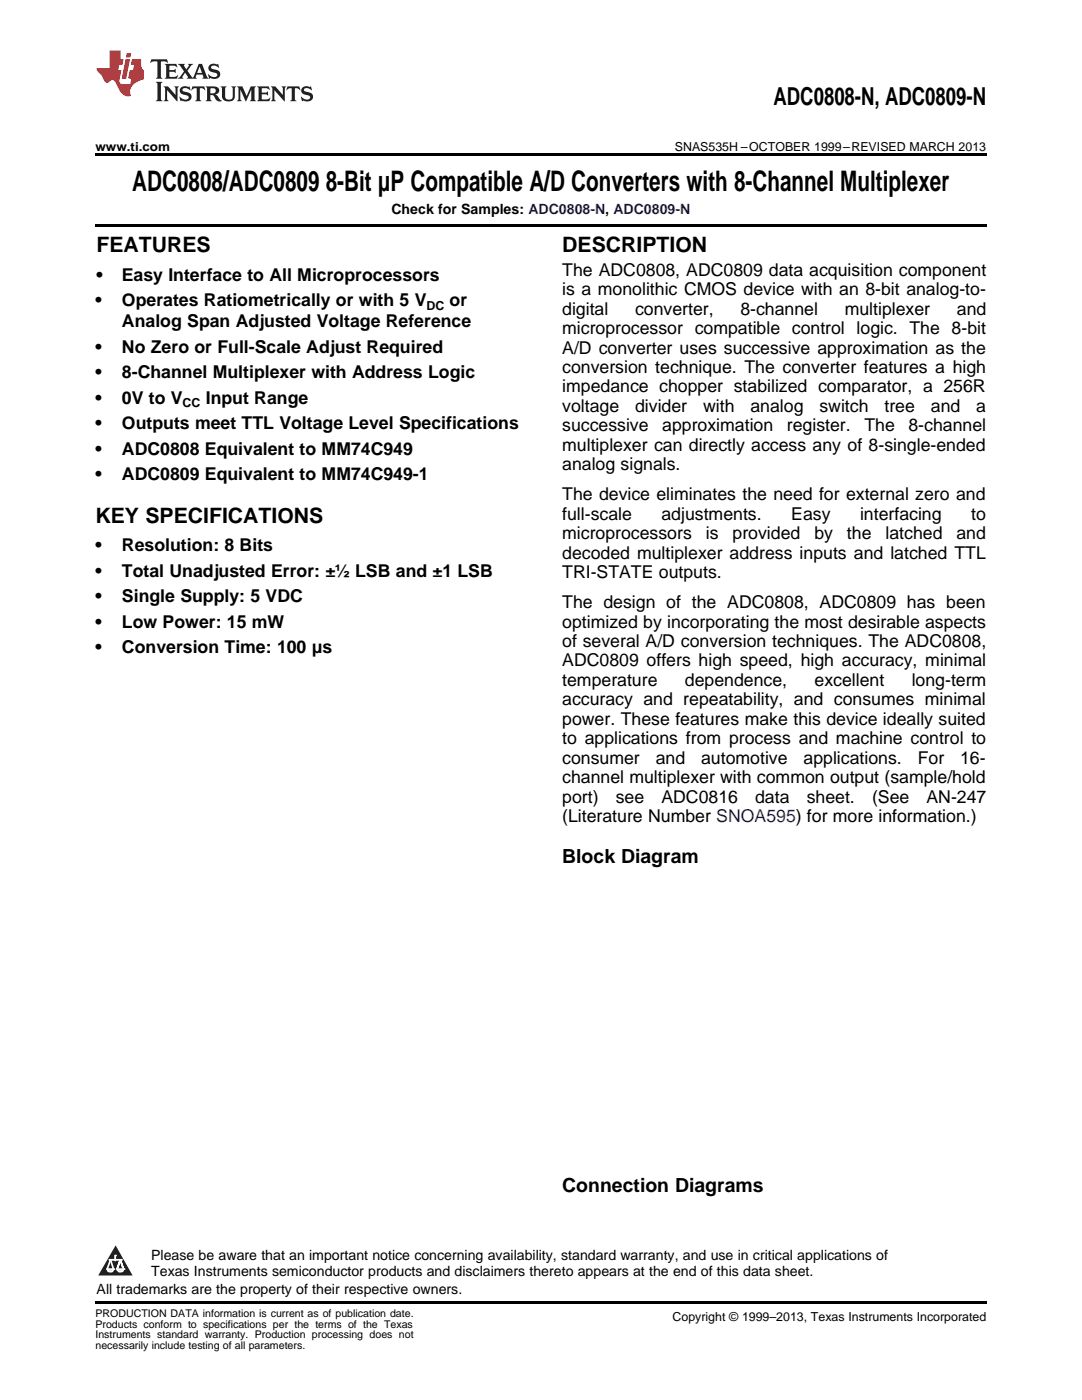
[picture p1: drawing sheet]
<svg xmlns="http://www.w3.org/2000/svg" width="216mm" height="279mm" viewBox="0 0 216 279" stroke-linecap="round" stroke-linejoin="round" font-family="sans-serif">
<defs><g id="words">
<g font-size="5.6">
<text x="26.4" y="38.1">ADC0808/ADC0809</text>
<text x="65" y="38.1">8-Bit μP Compatible A/D Converters with 8-Channel Multiplexer</text>
</g>
<text font-size="4.9" x="154.3" y="21">ADC0808-N, ADC0809-N</text>
<g font-size="4.2">
<text x="19.2" y="50.3">FEATURES</text>
<text x="112.2" y="50.3">DESCRIPTION</text>
<text x="19" y="104.3">KEY SPECIFICATIONS</text>
</g>
<g font-size="3.9">
<text x="112.2" y="172.2">Block Diagram</text>
<text x="112.2" y="237.9">Connection Diagrams</text>
</g>
<g font-size="3.5">
<text x="19.2" y="56">•</text>
<text x="24.3" y="56">Easy Interface to All Microprocessors</text>
<text x="112.2" y="55">The ADC0808, ADC0809 data acquisition component</text>
<text x="112.2" y="58.9">is a monolithic CMOS device with an 8-bit analog-to-</text>
<text x="19" y="61.1">•</text>
<text x="24.3" y="61.1">Operates Ratiometrically or with 5 V</text>
<text x="24.3" y="65.3">Analog Span Adjusted Voltage Reference</text>
<text x="89.7" y="61.1">or</text>
<text x="112.2" y="62.8">digital</text>
<text x="126.7" y="62.8">converter,</text>
<text x="147.7" y="62.8">8-channel</text>
<text x="168.6" y="62.8">multiplexer</text>
<text x="190.9" y="62.8">and</text>
<text x="19" y="70.4">•</text>
<text x="24.3" y="70.4">No Zero or Full-Scale Adjust Required</text>
<text x="112.2" y="66.7">microprocessor compatible control logic. The 8-bit</text>
<text x="112.2" y="70.6">A/D converter uses successive approximation as the</text>
<text x="19" y="75.5">•</text>
<text x="24.3" y="75.5">8-Channel Multiplexer with Address Logic</text>
<text x="112.2" y="74.4">conversion technique. The converter features a high</text>
<text x="19" y="80.6">•</text>
<text x="24.3" y="80.6">0V to V</text>
<text x="41.1" y="80.6">Input Range</text>
<text x="112.2" y="78.3">impedance chopper stabilized comparator, a 256R</text>
<text x="112.2" y="82.2">voltage</text>
<text x="126.7" y="82.2">divider</text>
<text x="140.3" y="82.2">with</text>
<text x="149.7" y="82.2">analog</text>
<text x="163.5" y="82.2">switch</text>
<text x="176.5" y="82.2">tree</text>
<text x="185.7" y="82.2">and</text>
<text x="194.8" y="82.2">a</text>
<text x="19" y="85.7">•</text>
<text x="24.3" y="85.7">Outputs meet TTL Voltage Level Specifications</text>
<text x="112.2" y="86.1">successive</text>
<text x="112.2" y="90">multiplexer can directly access any of 8-single-ended</text>
<text x="132.2" y="86.1">approximation</text>
<text x="157" y="86.1">register.</text>
<text x="172.5" y="86.1">The</text>
<text x="181.3" y="86.1">8-channel</text>
<text x="19" y="90.7">•</text>
<text x="19" y="95.8">•</text>
<text x="24.3" y="90.7">ADC0808 Equivalent to MM74C949</text>
<text x="24.3" y="95.8">ADC0809 Equivalent to MM74C949-1</text>
<text x="112.2" y="93.8">analog signals.</text>
<text x="112.2" y="99.8">The device eliminates the need for external zero and</text>
<text x="112.2" y="103.7">full-scale</text>
<text x="112.2" y="107.6">microprocessors</text>
<text x="132" y="103.7">adjustments.</text>
<text x="140.8" y="107.6">is</text>
<text x="146.2" y="107.6">provided</text>
<text x="157.9" y="103.7">Easy</text>
<text x="162.5" y="107.6">by</text>
<text x="169" y="107.6">the</text>
<text x="171.6" y="103.7">interfacing</text>
<text x="176.7" y="107.6">latched</text>
<text x="190.9" y="107.6">and</text>
<text x="193.8" y="103.7">to</text>
<text x="19" y="110">•</text>
<text x="24.3" y="110">Resolution: 8 Bits</text>
<text x="112.2" y="111.5">decoded multiplexer address inputs and latched TTL</text>
<text x="19" y="115.1">•</text>
<text x="24.3" y="115.1">Total Unadjusted Error: ±½ LSB and ±1 LSB</text>
<text x="112.2" y="115.4">TRI-STATE outputs.</text>
<text x="19" y="120.2">•</text>
<text x="19" y="125.2">•</text>
<text x="24.3" y="120.2">Single Supply: 5 VDC</text>
<text x="24.3" y="125.2">Low Power: 15 mW</text>
<text x="112.2" y="121.4">The design of the ADC0808, ADC0809 has been</text>
<text x="112.2" y="125.2">optimized by incorporating the most desirable aspects</text>
<text x="19" y="130.3">•</text>
<text x="24.3" y="130.3">Conversion Time: 100 μs</text>
<text x="112.2" y="129.1">of several A/D conversion techniques. The ADC0808,</text>
<text x="112.2" y="133">ADC0809 offers high speed, high accuracy, minimal</text>
<text x="112.2" y="136.9">temperature</text>
<text x="136.7" y="136.9">dependence,</text>
<text x="162.5" y="136.9">excellent</text>
<text x="181.9" y="136.9">long-term</text>
<text x="112.2" y="140.8">accuracy and repeatability, and consumes minimal</text>
<text x="112.2" y="144.6">power. These features make this device ideally suited</text>
<text x="112.2" y="148.5">to applications from process and machine control to</text>
<text x="112.2" y="152.4">consumer</text>
<text x="130.8" y="152.4">and</text>
<text x="139.9" y="152.4">automotive</text>
<text x="160.3" y="152.4">applications.</text>
<text x="183.1" y="152.4">For</text>
<text x="191.6" y="152.4">16-</text>
<text x="112.2" y="156.3">channel multiplexer with common output (sample/hold</text>
<text x="112.2" y="160.2">port)</text>
<text x="122.9" y="160.2">see</text>
<text x="132" y="160.2">ADC0816</text>
<text x="150.7" y="160.2">data</text>
<text x="161" y="160.2">sheet.</text>
<text x="174" y="160.2">(See</text>
<text x="184.9" y="160.2">AN-247</text>
<text x="112.2" y="164">(Literature Number SNOA595) for more information.)</text>
</g>
<g font-size="2.8">
<text x="78.1" y="42.7">Check for Samples: ADC0808-N, ADC0809-N</text>
<text x="30.2" y="251.5">Please be aware that an important notice concerning availability, standard warranty, and use in critical applications of</text>
<text x="30.2" y="254.7">Texas Instruments semiconductor products and disclaimers thereto appears at the end of this data sheet.</text>
<text x="19.3" y="258.2">All trademarks are the property of their respective owners.</text>
</g>
<g font-size="2.5">
<text x="19" y="30.1">www.ti.com</text>
<text x="134.7" y="30.1">SNAS535H –OCTOBER 1999–REVISED MARCH 2013</text>
<text x="85.1" y="61.8">DC</text>
<text x="36.4" y="81.3">CC</text>
<text x="134.2" y="263.6">Copyright © 1999–2013, Texas Instruments Incorporated</text>
</g>
<g font-size="2.1">
<text x="19" y="262.9">PRODUCTION DATA information is current as of publication date.</text>
<text x="19" y="265">Products conform to specifications per the terms of the Texas</text>
<text x="19" y="267.1">Instruments standard warranty. Production processing does not</text>
<text x="19" y="269.2">necessarily include testing of all parameters.</text>
</g>
<g font-size=".4" fill="#fff">
<text x="19" y="50.2">1</text>
<text x="19" y="258.2">2</text>
</g>
</g></defs>
<path d="M19 259.7h177.8v.5h-177.8z" fill="#000"/>
<path d="M23.1 248.5l3.4 6.1h-6.9z" fill="#231f20"/>
<path d="M21.4 253.3h1.2l-.3 .5h-.3a.55 .55 0 0 1-.6-.5z" fill-rule="evenodd" fill="#fff"/>
<path d="M21.4 253.3h1.2l-.3 .5h-.3a.55 .55 0 0 1-.6-.5z" fill="none" stroke="#231f20" stroke-width=".34"/>
<path d="M21.4 253.3l1.2 .1-.3 .4h-.5z" fill="none" stroke="#fff" stroke-width=".34"/>
<path d="M23 251.5h.1" fill="none" stroke="#fff" stroke-width=".34"/>
<path d="M23 250.6v.9z" fill="#fff"/>
<path d="M23 250.6v.9z" fill="none" stroke="#fff" stroke-width=".34"/>
<circle cx="23" cy="250.6" r=".17" fill="#fff"/>
<path d="M21.9 251.4h.1" fill="none" stroke="#fff" stroke-width=".34"/>
<path d="M21.9 251.4h2.3z" fill="#fff"/>
<path d="M21.9 251.4h2.3z" fill="none" stroke="#fff" stroke-width=".34"/>
<circle cx="24.2" cy="251.4" r=".17" fill="#fff"/>
<path d="M23.3 253.3h.1" fill="none" stroke="#fff" stroke-width=".34"/>
<path d="M24 251.4l-.7 1.9z" fill="#fff"/>
<path d="M24 251.4l-.7 1.9z" fill="none" stroke="#fff" stroke-width=".34"/>
<path d="M24 251.4l.7 1.9z" fill="#fff"/>
<path d="M24 251.4l.7 1.9z" fill="none" stroke="#fff" stroke-width=".34"/>
<path d="M24.6 253.3h.1" fill="none" stroke="#fff" stroke-width=".34"/>
<circle cx="21.4" cy="253.3" r=".17" fill="#fff"/>
<path d="M22.1 251.4l-.7 1.9z" fill="#fff"/>
<path d="M22.1 251.4l-.7 1.9z" fill="none" stroke="#fff" stroke-width=".34"/>
<path d="M22.1 251.4l.5 1.9z" fill="#fff"/>
<path d="M22.1 251.4l.5 1.9z" fill="none" stroke="#fff" stroke-width=".34"/>
<circle cx="22.6" cy="253.3" r=".17" fill="#fff"/>
<path d="M23.4 253.3h1.3a.65 .65 0 0 1-.7 .5 .65 .65 0 0 1-.6-.5z" fill-rule="evenodd" fill="#fff"/>
<path d="M23.4 253.3h1.3a.65 .65 0 0 1-.7 .5 .65 .65 0 0 1-.6-.5z" fill="none" stroke="#231f20" stroke-width=".34"/>
<path d="M23.4 253.3h1.3l-.4 .5h-.6z" fill="none" stroke="#fff" stroke-width=".34"/>
<path d="M23.3 253.3h.1" fill="none" stroke="#fff" stroke-width=".34"/>
<circle cx="24.7" cy="253.3" r=".17" fill="#fff"/>
<path d="M19 30.6h177.8v.5h-177.8zM19 44.7h177.8v.5h-177.8z" fill="#000"/>
<path d="M30.2 11.8l-.2 .8a1.31 1.31 0 0 1 1.4-.3v2.9l-.3 .5h1.3l-.3-.5v-2.7l.3-.3a1.09 1.09 0 0 1 1.1 .4l-.2-.8zM32.9 12.8l.3 .4v2l-.3 .5h2.4l.2-.7a1.48 1.48 0 0 1-1.7 .3v-1l1 .1 .2 .2v-.9l-.2 .3h-1v-.7l.2-.2a1.73 1.73 0 0 1 1.4 .3l-.2-.6zM35.5 12.8l1.2 1.4-.7 1-.5 .5h1.1l-.2-.3 .5-.9 .6 .9-.2 .3h2l-.3-.3 .2-.5h1.2l.2 .5-.2 .3h1.2l-.3-.4-1-2.5h-.6l-1.3 2.7-1-1.4 1.1-1.3h-1l.2 .2-.5 .9-.5-.9 .2-.2zM39.8 13.3l.5 1.3h-1zM41.9 12.9a.83 .83 0 0 0-.3 1 .83 .83 0 0 0 .8 .5l.8 .2 .2 .3a1 1 0 0 1-1 .5 1 1 0 0 1-.8-.6l.1 .9 .2-.1a1.65 1.65 0 0 0 2-.5 .89 .89 0 0 0-.8-1.2l-.8-.2-.2-.3a.91 .91 0 0 1 1.6 .2l-.2-.8h-.4a1.34 1.34 0 0 0-1.2 .1zM31.1 16.3l.3 .5v2.9l-.3 .5h1.3l-.3-.5v-2.9l.3-.5zM32.7 17.2l.2 .5v2l-.2 .5h.9l-.3-.5 .1-1.7 2 2.2v-2.5l.3-.5h-.9l.2 .3v1.4l-1.5-1.7zM36.2 17.4a.83 .83 0 0 0-.3 .9 .83 .83 0 0 0 .8 .6l.8 .2 .2 .3a1 1 0 0 1-1 .5 1 1 0 0 1-.8-.6l.1 .9 .2-.1a1.66 1.66 0 0 0 2-.5 .89 .89 0 0 0-.9-1.2l-.7-.2-.2-.3a.91 .91 0 0 1 1.6 .2l-.2-.9-.4 .1a1.36 1.36 0 0 0-1.2 .1zM38.4 17.2l-.2 .9a.61 .61 0 0 1 1.1-.3v1.9l-.4 .5h1.3l-.3-.5v-1.9l.2-.2a.81 .81 0 0 1 .8 .5l-.1-.9zM41 17.2l.3 .5v2l-.3 .5h1.3l-.3-.3v-.9a.72 .72 0 0 1 .9 .6 .85 .85 0 0 0 1.4 .5l-.5-.3-.5-.7-.3-.3a.78 .78 0 0 0 .7-.7 .78 .78 0 0 0-.7-.8zM42 17.7l.2-.1a.6 .6 0 0 1 .7 .1 .6 .6 0 0 1 .1 .7l-.2 .2h-.8zM44 17.2l.3 .3a3.4 3.4 0 0 0 .3 2.4 1.57 1.57 0 0 0 2.2-.3l.1-2.1 .2-.3h-1l.3 .5v1.5a.76 .76 0 0 1-.7 .7 .76 .76 0 0 1-.8-.7v-1.5l.3-.5zM47.3 17.2l.3 .5v2l-.3 .5h.9l-.2-.5v-1.8l1 2.3 1.1-2.3v1.8l-.2 .5h1.2l-.3-.5v-2l.3-.5h-1.1l-.8 2-.8-2zM51.3 17.2l.3 .5v2l-.3 .5h2.4l.2-.7a1.49 1.49 0 0 1-1.6 .3l-.1-1h1l.3 .3v-.9l-.3 .3h-1v-.7l.3-.2a1.73 1.73 0 0 1 1.4 .3l-.3-.7zM54.1 17.2l.3 .5v2l-.3 .5h1l-.4-.5 .1-1.7 2 2.2v-2.5l.3-.5h-.9l.2 .3v1.4l-1.5-1.7zM57.4 17.2l-.2 .9a.8 .8 0 0 1 1-.5v2.1l-.3 .5h1.3l-.4-.5v-1.9l.2-.2a.81 .81 0 0 1 .9 .5l-.2-.9zM60.4 17.4a.83 .83 0 0 0-.3 .9 .83 .83 0 0 0 .8 .6l.8 .2 .2 .3a1 1 0 0 1-1 .5 1 1 0 0 1-.8-.6l.2 .9 .1-.1a1.66 1.66 0 0 0 2-.5 .89 .89 0 0 0-.8-1.2l-.8-.2-.2-.3a.91 .91 0 0 1 1.6 .2l-.2-.9-.3 .1a1.35 1.35 0 0 0-1.3 .1z" fill="#231f20"/>
<path d="M21.9 10.1v3.5h-2.6a2.13 2.13 0 0 0 .9 1.4l.4 .6a.94 .94 0 0 0 1.1 .9 .75 .75 0 0 1 .6-.5 .75 .75 0 0 1 .7 .4l.5 1a2.1 2.1 0 0 0 2.6 1.7 2.2 2.2 0 0 1 1.7-3l.9-.3v-1.8a1.16 1.16 0 0 1-.5-1v-1.2h-1.9l-.2 1.2h.7l-.3 1h-.6l-.3 1.3v.3l.6 .1-.2 1.1h-.9a.93 .93 0 0 1-1.3-.8l.4-2h-.6l.2-1h.6l.3-1.2h-.6v-1.7zM25.1 11.8l-.8 3.9h.9l.7-3.9zM25.3 10.6l-.2 .9h.9l.2-.9z" fill="#ee1d23"/>
<use href="#words"/>
</svg>
